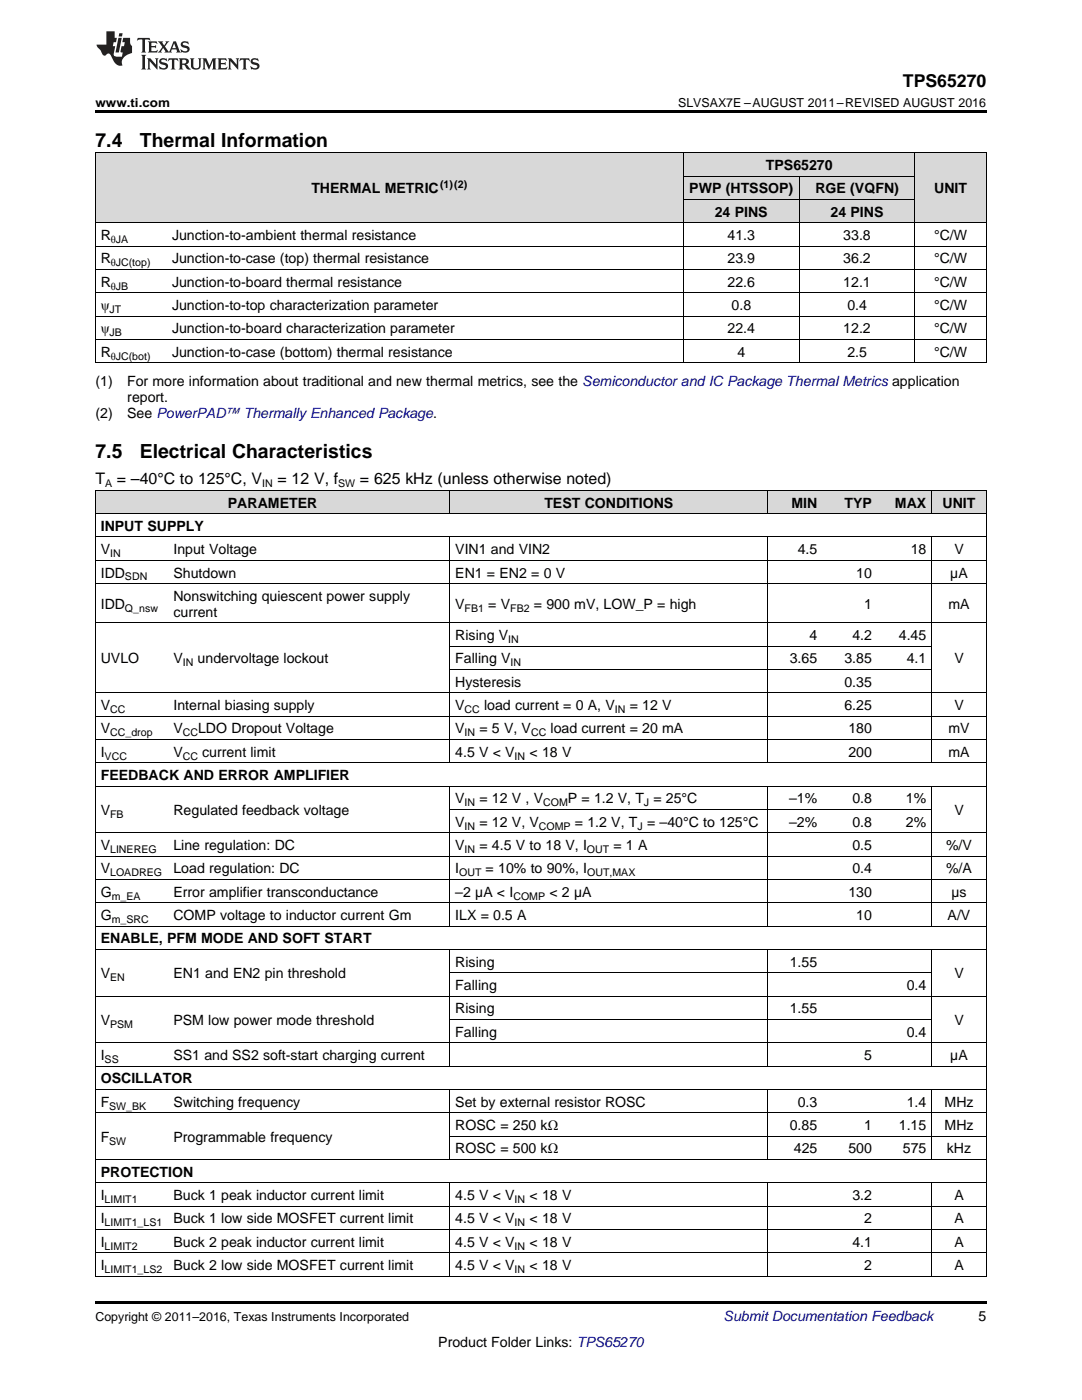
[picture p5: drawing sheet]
<svg xmlns="http://www.w3.org/2000/svg" width="216mm" height="279mm" viewBox="0 0 216 279" stroke-linecap="round" stroke-linejoin="round" font-family="sans-serif">
<defs><g id="words">
<g font-size="3.9">
<text x="19" y="29.3">7.4</text>
<text x="27.9" y="29.3">Thermal Information</text>
<text x="19" y="91.5">7.5</text>
<text x="27.9" y="91.5">Electrical Characteristics</text>
</g>
<text font-size="3.5" x="180.2" y="17.3">TPS65270</text>
<g font-size="3.2">
<text x="19" y="96.6">T</text>
<text x="23.3" y="96.6">= –40°C to 125°C, V</text>
<text x="55.4" y="96.6">= 12 V, f</text>
<text x="71.8" y="96.6">= 625 kHz (unless otherwise noted)</text>
</g>
<g font-size="2.8">
<text x="152.8" y="33.9">TPS65270</text>
<text x="62.1" y="38.6">THERMAL METRIC</text>
<text x="137.5" y="38.6">PWP (HTSSOP)</text>
<text x="162.7" y="38.6">RGE (VQFN)</text>
<text x="186.4" y="38.6">UNIT</text>
<text x="20.1" y="47.9">R</text>
<text x="34.3" y="47.9">Junction-to-ambient thermal resistance</text>
<text x="142.6" y="43.3">24 PINS</text>
<text x="145.2" y="47.9">41.3</text>
<text x="165.7" y="43.3">24 PINS</text>
<text x="168.3" y="47.9">33.8</text>
<text x="186.4" y="47.9">°C/W</text>
<text x="20.1" y="52.6">R</text>
<text x="34.3" y="52.6">Junction-to-case (top) thermal resistance</text>
<text x="145.2" y="52.6">23.9</text>
<text x="168.3" y="52.6">36.2</text>
<text x="186.4" y="52.6">°C/W</text>
<text x="20.1" y="57.2">R</text>
<text x="34.3" y="57.2">Junction-to-board thermal resistance</text>
<text x="145.2" y="57.2">22.6</text>
<text x="168.3" y="57.2">12.1</text>
<text x="186.4" y="57.2">°C/W</text>
<text x="20.1" y="61.9">ψ</text>
<text x="34.3" y="61.9">Junction-to-top characterization parameter</text>
<text x="146" y="61.9">0.8</text>
<text x="169.1" y="61.9">0.4</text>
<text x="186.4" y="61.9">°C/W</text>
<text x="20.1" y="66.5">ψ</text>
<text x="20.1" y="71.2">R</text>
<text x="34.3" y="66.5">Junction-to-board characterization parameter</text>
<text x="34.3" y="71.2">Junction-to-case (bottom) thermal resistance</text>
<text x="145.2" y="66.5">22.4</text>
<text x="147.1" y="71.2">4</text>
<text x="168.3" y="66.5">12.2</text>
<text x="169.1" y="71.2">2.5</text>
<text x="186.4" y="66.5">°C/W</text>
<text x="186.4" y="71.2">°C/W</text>
<text x="19" y="77">(1)</text>
<text x="25.4" y="77">For more information about traditional and new thermal metrics, see the Semiconductor and IC Package Thermal Metrics application</text>
<text x="19" y="83.4">(2)</text>
<text x="25.4" y="83.4">See PowerPAD™ Thermally Enhanced Package.</text>
<text x="25.4" y="80.2">report.</text>
<text x="45.5" y="101.3">PARAMETER</text>
<text x="108.6" y="101.3">TEST CONDITIONS</text>
<text x="157.9" y="101.3">MIN</text>
<text x="168.5" y="101.3">TYP</text>
<text x="178.6" y="101.3">MAX</text>
<text x="188.1" y="101.3">UNIT</text>
<text x="20.1" y="105.9">INPUT SUPPLY</text>
<text x="20.1" y="110.6">V</text>
<text x="34.6" y="110.6">Input Voltage</text>
<text x="90.8" y="110.6">VIN1 and VIN2</text>
<text x="159.2" y="110.6">4.5</text>
<text x="181.7" y="110.6">18</text>
<text x="190.4" y="110.6">V</text>
<text x="20.1" y="115.3">IDD</text>
<text x="34.6" y="115.3">Shutdown</text>
<text x="34.6" y="119.9">Nonswitching quiescent power supply</text>
<text x="90.8" y="115.3">EN1 = EN2 = 0 V</text>
<text x="170.9" y="115.3">10</text>
<text x="189.6" y="115.3">µA</text>
<text x="20.1" y="121.5">IDD</text>
<text x="34.6" y="123.1">current</text>
<text x="90.8" y="121.5">V</text>
<text x="97.4" y="121.5">= V</text>
<text x="106.5" y="121.5">= 900 mV, LOW_P = high</text>
<text x="172.4" y="121.5">1</text>
<text x="189.3" y="121.5">mA</text>
<text x="90.8" y="127.7">Rising V</text>
<text x="161.5" y="127.7">4</text>
<text x="170.1" y="127.7">4.2</text>
<text x="179.4" y="127.7">4.45</text>
<text x="20.1" y="132.4">UVLO</text>
<text x="34.6" y="132.4">V</text>
<text x="39.4" y="132.4">undervoltage lockout</text>
<text x="90.8" y="132.4">Falling V</text>
<text x="90.8" y="137.1">Hysteresis</text>
<text x="157.6" y="132.4">3.65</text>
<text x="168.5" y="132.4">3.85</text>
<text x="168.5" y="137.1">0.35</text>
<text x="180.9" y="132.4">4.1</text>
<text x="190.4" y="132.4">V</text>
<text x="20.1" y="141.7">V</text>
<text x="34.6" y="141.7">Internal biasing supply</text>
<text x="90.8" y="141.7">V</text>
<text x="96.6" y="141.7">load current = 0 A, V</text>
<text x="125.7" y="141.7">= 12 V</text>
<text x="168.5" y="141.7">6.25</text>
<text x="190.4" y="141.7">V</text>
<text x="20.1" y="146.4">V</text>
<text x="34.6" y="146.4">V</text>
<text x="39.5" y="146.4">LDO Dropout Voltage</text>
<text x="90.8" y="146.4">V</text>
<text x="95.7" y="146.4">= 5 V, V</text>
<text x="109.9" y="146.4">load current = 20 mA</text>
<text x="169.3" y="146.4">180</text>
<text x="189.3" y="146.4">mV</text>
<text x="20.1" y="151">I</text>
<text x="20.1" y="155.7">FEEDBACK AND ERROR AMPLIFIER</text>
<text x="34.6" y="151">V</text>
<text x="40.4" y="151">current limit</text>
<text x="90.8" y="151">4.5 V &lt; V</text>
<text x="105.7" y="151">&lt; 18 V</text>
<text x="169.3" y="151">200</text>
<text x="189.3" y="151">mA</text>
<text x="90.8" y="160.3">V</text>
<text x="95.7" y="160.3">= 12 V , V</text>
<text x="113.3" y="160.3">P = 1.2 V, T = 25°C</text>
<text x="157.4" y="160.3">–1%</text>
<text x="170.1" y="160.3">0.8</text>
<text x="180.8" y="160.3">1%</text>
<text x="20.1" y="162.7">V</text>
<text x="34.6" y="162.7">Regulated feedback voltage</text>
<text x="90.8" y="165">V</text>
<text x="95.7" y="165">= 12 V, V</text>
<text x="114.7" y="165">= 1.2 V, T = –40°C to 125°C</text>
<text x="157.4" y="165">–2%</text>
<text x="170.1" y="165">0.8</text>
<text x="180.8" y="165">2%</text>
<text x="190.4" y="162.7">V</text>
<text x="20.1" y="169.7">V</text>
<text x="34.6" y="169.7">Line regulation: DC</text>
<text x="90.8" y="169.7">V</text>
<text x="95.7" y="169.7">= 4.5 V to 18 V, I</text>
<text x="122.4" y="169.7">= 1 A</text>
<text x="170.1" y="169.7">0.5</text>
<text x="188.8" y="169.7">%/V</text>
<text x="20.1" y="174.3">V</text>
<text x="20.1" y="179">G</text>
<text x="34.6" y="174.3">Load regulation: DC</text>
<text x="34.6" y="179">Error amplifier transconductance</text>
<text x="90.8" y="174.3">I</text>
<text x="90.8" y="179">–2 µA &lt; I</text>
<text x="96.9" y="174.3">= 10% to 90%, I</text>
<text x="109.6" y="179">&lt; 2 µA</text>
<text x="169.3" y="179">130</text>
<text x="170.1" y="174.3">0.4</text>
<text x="188.8" y="174.3">%/A</text>
<text x="189.9" y="179">µs</text>
<text x="20.1" y="183.6">G</text>
<text x="34.6" y="183.6">COMP voltage to inductor current Gm</text>
<text x="90.8" y="183.6">ILX = 0.5 A</text>
<text x="170.9" y="183.6">10</text>
<text x="189.1" y="183.6">A/V</text>
<text x="20.1" y="188.3">ENABLE, PFM MODE AND SOFT START</text>
<text x="20.1" y="195.3">V</text>
<text x="34.6" y="195.3">EN1 and EN2 pin threshold</text>
<text x="90.8" y="192.9">Rising</text>
<text x="90.8" y="197.6">Falling</text>
<text x="157.6" y="192.9">1.55</text>
<text x="180.9" y="197.6">0.4</text>
<text x="190.4" y="195.3">V</text>
<text x="90.8" y="202.2">Rising</text>
<text x="157.6" y="202.2">1.55</text>
<text x="20.1" y="204.6">V</text>
<text x="34.6" y="204.6">PSM low power mode threshold</text>
<text x="90.8" y="206.9">Falling</text>
<text x="180.9" y="206.9">0.4</text>
<text x="190.4" y="204.6">V</text>
<text x="20.1" y="211.6">I</text>
<text x="34.6" y="211.6">SS1 and SS2 soft-start charging current</text>
<text x="172.4" y="211.6">5</text>
<text x="189.6" y="211.6">µA</text>
<text x="20.1" y="216.2">OSCILLATOR</text>
<text x="20.1" y="220.9">F</text>
<text x="34.6" y="220.9">Switching frequency</text>
<text x="90.8" y="220.9">Set by external resistor ROSC</text>
<text x="159.2" y="220.9">0.3</text>
<text x="180.9" y="220.9">1.4</text>
<text x="188.5" y="220.9">MHz</text>
<text x="20.1" y="227.9">F</text>
<text x="34.6" y="227.9">Programmable frequency</text>
<text x="90.8" y="225.5">ROSC = 250 kΩ</text>
<text x="157.6" y="225.5">0.85</text>
<text x="172.4" y="225.5">1</text>
<text x="179.4" y="225.5">1.15</text>
<text x="188.5" y="225.5">MHz</text>
<text x="90.8" y="230.2">ROSC = 500 kΩ</text>
<text x="158.4" y="230.2">425</text>
<text x="169.3" y="230.2">500</text>
<text x="180.2" y="230.2">575</text>
<text x="188.9" y="230.2">kHz</text>
<text x="20.1" y="234.8">PROTECTION</text>
<text x="20.1" y="239.5">I</text>
<text x="34.6" y="239.5">Buck 1 peak inductor current limit</text>
<text x="90.8" y="239.5">4.5 V &lt; V</text>
<text x="105.7" y="239.5">&lt; 18 V</text>
<text x="170.1" y="239.5">3.2</text>
<text x="190.4" y="239.5">A</text>
<text x="20.1" y="244.2">I</text>
<text x="34.6" y="244.2">Buck 1 low side MOSFET current limit</text>
<text x="90.8" y="244.2">4.5 V &lt; V</text>
<text x="105.7" y="244.2">&lt; 18 V</text>
<text x="172.4" y="244.2">2</text>
<text x="190.4" y="244.2">A</text>
<text x="20.1" y="248.8">I</text>
<text x="34.6" y="248.8">Buck 2 peak inductor current limit</text>
<text x="90.8" y="248.8">4.5 V &lt; V</text>
<text x="105.7" y="248.8">&lt; 18 V</text>
<text x="170.1" y="248.8">4.1</text>
<text x="190.4" y="248.8">A</text>
<text x="20.1" y="253.5">I</text>
<text x="34.6" y="253.5">Buck 2 low side MOSFET current limit</text>
<text x="90.8" y="253.5">4.5 V &lt; V</text>
<text x="105.7" y="253.5">&lt; 18 V</text>
<text x="172.4" y="253.5">2</text>
<text x="190.4" y="253.5">A</text>
<text x="195.3" y="263.6">5</text>
<text x="87.5" y="268.9">Product Folder Links: TPS65270</text>
</g>
<text font-size="2.8" fill="#0000c8" x="144.4" y="263.6">Submit Documentation Feedback</text>
<g font-size="2.5">
<text x="19" y="21.4">www.ti.com</text>
<text x="135.3" y="21.4">SLVSAX7E –AUGUST 2011–REVISED AUGUST 2016</text>
<text x="19" y="263.6">Copyright © 2011–2016, Texas Instruments Incorporated</text>
</g>
<g font-size="2.1">
<text x="87.8" y="37.5">(1)(2)</text>
<text x="22.1" y="48.5">θJA</text>
<text x="22.1" y="53.1">θJC(top)</text>
<text x="22.1" y="57.8">θJB</text>
<text x="21.9" y="62.4">JT</text>
<text x="21.9" y="67.1">JB</text>
<text x="22.1" y="71.8">θJC(bot)</text>
<text x="21" y="97.3">A</text>
<text x="52.3" y="97.3">IN</text>
<text x="67.5" y="97.3">SW</text>
<text x="22" y="111.2">IN</text>
<text x="24.9" y="115.8">SDN</text>
<text x="24.9" y="122.1">Q_nsw</text>
<text x="92.7" y="122.1">FB1</text>
<text x="101.8" y="122.1">FB2</text>
<text x="101.4" y="128.3">IN</text>
<text x="36.5" y="133">IN</text>
<text x="101.8" y="133">IN</text>
<text x="22" y="142.3">CC</text>
<text x="92.7" y="142.3">CC</text>
<text x="122.7" y="142.3">IN</text>
<text x="22" y="146.9">CC_drop</text>
<text x="36.5" y="146.9">CC</text>
<text x="92.7" y="146.9">IN</text>
<text x="106" y="146.9">CC</text>
<text x="20.9" y="151.6">VCC</text>
<text x="36.5" y="151.6">CC</text>
<text x="102.7" y="151.6">IN</text>
<text x="92.7" y="160.9">IN</text>
<text x="108.4" y="160.9">COM</text>
<text x="128.5" y="160.9">J</text>
<text x="22" y="163.2">FB</text>
<text x="92.7" y="165.6">IN</text>
<text x="107.5" y="165.6">COMP</text>
<text x="127.2" y="165.6">J</text>
<text x="22" y="170.2">LINEREG</text>
<text x="92.7" y="170.2">IN</text>
<text x="117.1" y="170.2">OUT</text>
<text x="22" y="174.9">LOADREG</text>
<text x="22.3" y="179.5">m_EA</text>
<text x="91.6" y="174.9">OUT</text>
<text x="102.4" y="179.5">COMP</text>
<text x="117.2" y="174.9">OUT,MAX</text>
<text x="22.3" y="184.2">m_SRC</text>
<text x="22" y="195.8">EN</text>
<text x="22" y="205.1">PSM</text>
<text x="20.9" y="212.1">SS</text>
<text x="21.8" y="221.4">SW_BK</text>
<text x="21.8" y="228.4">SW</text>
<text x="20.9" y="240.1">LIMIT1</text>
<text x="20.9" y="244.7">LIMIT1_LS1</text>
<text x="102.7" y="240.1">IN</text>
<text x="102.7" y="244.7">IN</text>
<text x="20.9" y="249.4">LIMIT2</text>
<text x="102.7" y="249.4">IN</text>
<text x="20.9" y="254">LIMIT1_LS2</text>
<text x="102.7" y="254">IN</text>
</g>
</g></defs>
<g fill="#d8d8d8">
<path d="M19 97.9h14.5v4.7h-14.5z"/>
<path d="M33.5 97.9h56.3v4.7h-56.3z"/>
<path d="M89.8 97.9h63.5v4.7h-63.5z"/>
<path d="M153.3 97.9h10.9v4.7h-10.9z"/>
<path d="M164.2 97.9h10.8v4.7h-10.8z"/>
<path d="M175 97.9h10.9v4.7h-10.9z"/>
<path d="M185.9 97.9h10.9v4.7h-10.9z"/>
<path d="M19 30.6h14.3v13.9h-14.3z"/>
<path d="M33.3 30.6h103.1v13.9h-103.1z"/>
<path d="M182.6 30.6h14.2v13.9h-14.2z"/>
<path d="M136.4 39.9h23.1v4.6h-23.1z"/>
<path d="M159.5 39.9h23.1v4.6h-23.1z"/>
<path d="M136.4 35.2h23.1v4.7h-23.1z"/>
<path d="M159.5 35.2h23.1v4.7h-23.1z"/>
<path d="M136.4 30.6h23.1v4.6h-23.1z"/>
<path d="M159.5 30.6h23.1v4.6h-23.1z"/>
</g>
<path d="M19 22h177.8v.5h-177.8zM19 72.4l.2 .1zM136.3 72.4l.1 .1zM159.4 72.4l.1 .1zM182.5 72.4l.1 .1zM196.7 72.4l.1 .1zM19 259.7h177.8v.5h-177.8z" fill="#000"/>
<g fill="none" stroke="#000" stroke-width=".2">
<path d="M19 30.5h177.8M19.1 30.5v42M136.3 30.5v42M136.4 39.8h46.2M136.4 35.2h46.2M159.4 35.2v37.3M182.5 30.5v42M196.8 30.5v42M19 58.4h177.8M19 53.8h177.8M19 49.1h177.8M19 44.5h177.8"/>
<path d="M19 72.4h177.8M19 67.8h177.8M19 63.1h177.8M19 97.8h177.8M19.1 97.9v156.8M89.7 97.9v4.7M153.2 97.9v4.7M185.9 97.9v4.7M196.8 97.9v156.8M19 116.5h177.8M19 111.8h177.8M19 107.2h177.8"/>
<path d="M19 102.5h177.8M89.7 107.2v45.1M153.2 107.2v45.1M185.9 107.2v45.1M19 138.3h177.8M19 124.3h177.8M89.8 133.6h96.1M89.8 129h96.1M19 156.9h177.8M19 152.2h177.8M19 147.6h177.8M19 142.9h177.8"/>
<path d="M89.7 156.9v28M153.2 156.9v28M185.9 156.9v28M19 175.5h177.8M19 170.9h177.8M19 166.2h177.8M89.8 161.6h96.1M19 198.8h177.8M19 189.5h177.8M19 184.8h177.8M19 180.2h177.8M89.7 189.5v23.3"/>
<path d="M89.8 194.2h96.1M153.2 189.5v23.3M185.9 189.5v23.3M19 217.4h177.8M19 212.8h177.8M19 208.1h177.8M89.7 217.5v14M89.8 203.5h96.1M153.2 217.5v14M185.9 217.5v14M19 236.1h177.8M19 231.4h177.8"/>
<path d="M19 222.1h177.8M89.7 236.1v18.6M89.8 226.7h107M153.2 236.1v18.6M185.9 236.1v18.6M19 254.7h177.8M19 250h177.8M19 245.4h177.8M19 240.7h177.8"/>
</g>
<g fill="#231f20">
<path d="M27.5 7.6l-.1 .5 .4-.2h.6v.1v2.1l-.2 .4h1l-.3-.4v-2.1l.1-.1h.5l.5 .2-.2-.5zM29.5 8.3l.2 .3v1.5l-.2 .4h1.8l.2-.6a1.04 1.04 0 0 1-1.3 .2v-.7h.6l.3 .2v-.6l-.3 .2h-.6v-.6l.8-.1 .4 .3-.2-.5zM31.5 8.3l.9 1.1-.9 1.1h.8l-.2-.2 .5-.7 .4 .7-.2 .2h1.5l-.1-.2 .1-.4h.9l.1 .4-.2 .2h1l-.3-.3-.7-1.9h-.5l-.9 2-.8-1 .9-1h-.8l.1 .3-.3 .5-.4-.6 .2-.2zM34.7 8.6l.4 1h-.7zM36.3 8.4a.63 .63 0 0 0-.2 .7 .63 .63 0 0 0 .6 .4l.6 .2 .1 .2a.75 .75 0 0 1-.7 .4 .75 .75 0 0 1-.6-.5l.1 .7 .1-.1a1.11 1.11 0 0 0 1.5-.6 1.13 1.13 0 0 0-1.2-.8l-.1-.4a1.04 1.04 0 0 1 1.2 .2l-.2-.5-.1 .1-.5-.2zM28.2 10.9l.2 .4v2.2l-.2 .4h1l-.3-.4v-2.2l.3-.4zM29.3 11.6l.3 .4v1.5l-.3 .4h.8l-.2-.4v-1.3l1.5 1.7v-1.9l.2-.4h-.7l.2 .4v.9l-1.1-1.3zM32 11.8a.62 .62 0 0 0-.2 .7 .62 .62 0 0 0 .6 .4l.6 .1 .1 .3a.76 .76 0 0 1-.7 .3 .76 .76 0 0 1-.6-.4l.1 .7 .1-.1a1.11 1.11 0 0 0 1.5-.6 1.13 1.13 0 0 0-1.2-.8l-.1-.4a1.04 1.04 0 0 1 1.2 .2l-.2-.6-.1 .1-.5-.1zM33.7 11.6l-.2 .6a.61 .61 0 0 1 .8-.3v1.6l-.2 .4h.9l-.2-.4v-1.6a.63 .63 0 0 1 .8 .3l-.2-.6zM35.6 11.6l.3 .4v1.5l-.3 .4h1l-.2-.2v-.8l.5 .2a.76 .76 0 0 0 1.2 .7l-1-1a.58 .58 0 0 0 .6-.5 .58 .58 0 0 0-.5-.6zM36.4 11.9h.1a.45 .45 0 0 1 .5 .1 .45 .45 0 0 1 .1 .5l-.7 .2zM37.9 11.6l.2 .2a2.17 2.17 0 0 0 .3 1.9 .99 .99 0 0 0 1.6-.6v-1.1l.2-.4h-.7l.2 .2a1.92 1.92 0 0 1-.2 1.8 .6 .6 0 0 1-.9-.5v-1.1l.2-.4zM40.4 11.6l.2 .4v1.5l-.2 .4h.7l-.2-.4v-1.4l.8 1.8 .8-1.8v1.4l-.2 .4h.9l-.2-.4v-1.5l.2-.4h-.8l-.6 1.5-.6-1.5zM43.4 11.6l.2 .4v1.5l-.2 .4h1.8l.2-.6a1.04 1.04 0 0 1-1.3 .1v-.6h.5l.4 .2v-.6l-.4 .2h-.5v-.7h.8l.3 .3-.1-.6zM45.5 11.6l.2 .4v1.5l-.2 .4h.7l-.2-.4v-1.3l1.5 1.7v-1.9l.2-.4h-.7l.2 .4v.9l-1.1-1.3zM47.9 11.6l-.1 .6a.61 .61 0 0 1 .8-.3v1.6l-.3 .4h1l-.3-.4 .1-1.6a.63 .63 0 0 1 .7 .3l-.1-.6zM50.2 11.8a.62 .62 0 0 0-.2 .7 .62 .62 0 0 0 .6 .4l.6 .1 .2 .3a.76 .76 0 0 1-.8 .3 .76 .76 0 0 1-.6-.4l.1 .7 .2-.1a1.11 1.11 0 0 0 1.5-.6 1.13 1.13 0 0 0-1.3-.8l-.1-.4a1.04 1.04 0 0 1 1.2 .2l-.1-.6-.2 .1-.5-.1z"/>
<path d="M21.2 6.3v2.6h-1.9l.1 .4 .7 .9a.91 .91 0 0 0 1 .8 .56 .56 0 0 1 .5-.3 .56 .56 0 0 1 .5 .3l.4 .8a1.53 1.53 0 0 0 1.9 1.2 1.54 1.54 0 0 1 1-2.1l.9-.3v-1.4a1.52 1.52 0 0 1-.3-1.6h-1.4l-.2 .8h.5l-.2 .8h-.4l-.2 1v.2l.4 .1-.2 .8a1.93 1.93 0 0 1-1.6-.3l.3-1.8h-.5l.2-.8h.4l.2-.8h-.4v-1.3zM23.6 7.6l-.6 2.9h.7l.6-2.9zM23.8 6.6l-.1 .7h.6l.2-.7z"/>
</g>
<use href="#words"/>
</svg>
